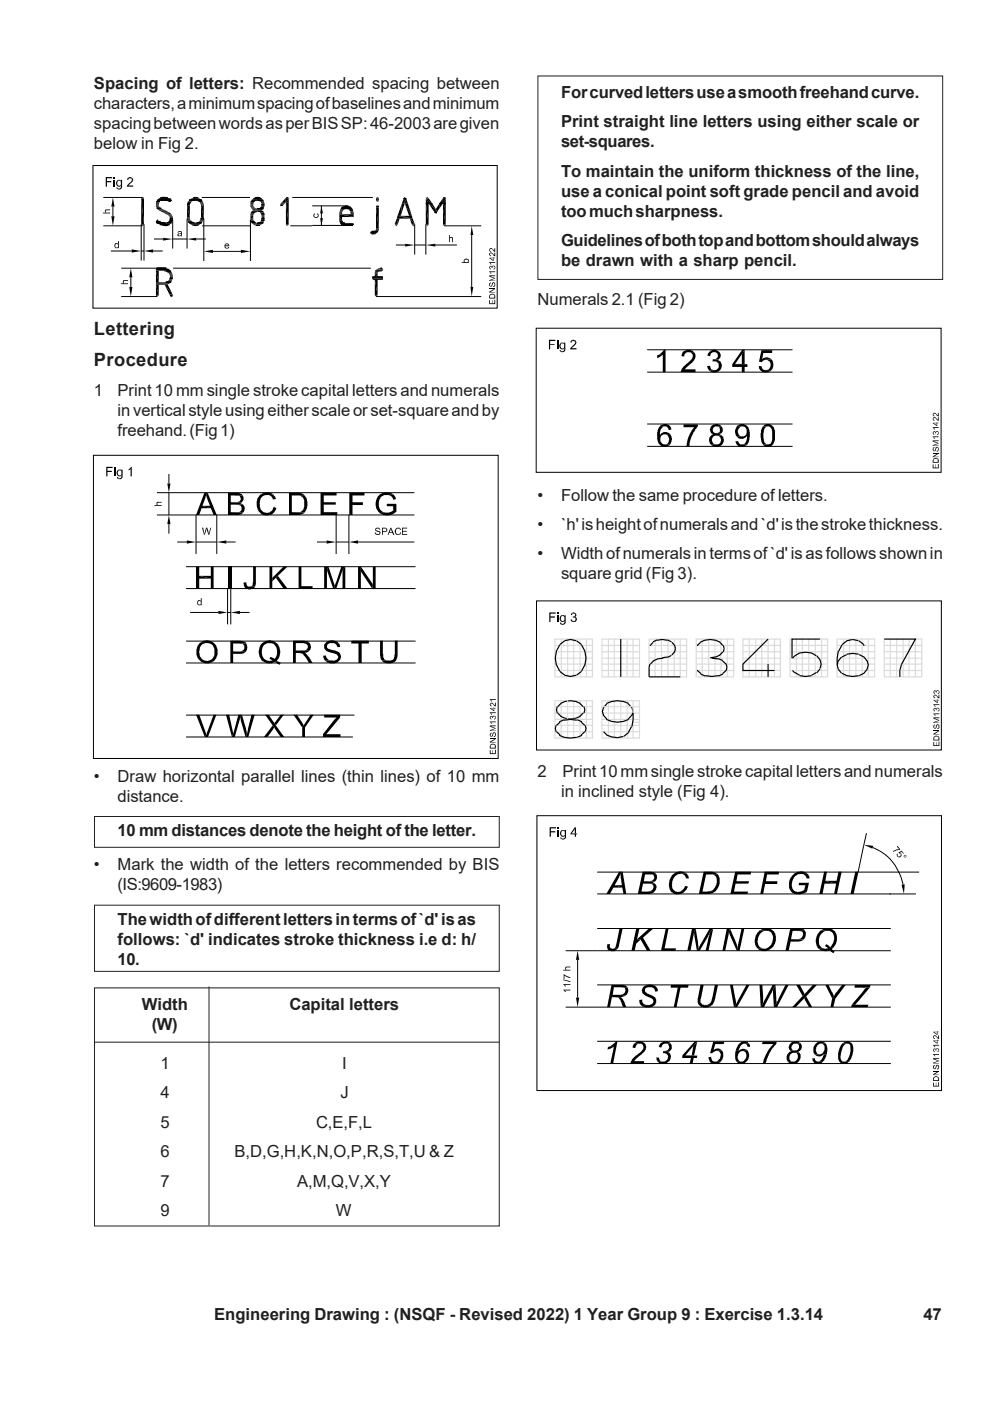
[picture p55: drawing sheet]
<svg xmlns="http://www.w3.org/2000/svg" width="210mm" height="297mm" viewBox="0 0 210 297" stroke-linecap="round" stroke-linejoin="round" font-family="sans-serif">
<defs><g id="words">
<g font-size="3.9" fill="#231f20">
<text x="19.9" y="71">Lettering</text>
<text x="19.9" y="77.7">Procedure</text>
</g>
<g font-size="3.5" fill="#231f20">
<text x="19.9" y="18.9">Spacing of letters: Recommended spacing between</text>
<text x="19.9" y="23.1">characters, a minimum spacing of baselines and minimum</text>
<text x="118.9" y="20.8">For curved letters use a smooth freehand curve.</text>
<text x="19.9" y="27.3">spacing between words as per BIS SP: 46-2003 are given</text>
<text x="118.9" y="27">Print straight line letters using either scale or</text>
<text x="19.9" y="31.6">below in Fig 2.</text>
<text x="118.9" y="31.3">set-squares.</text>
<text x="118.9" y="37.5">To maintain the uniform thickness of the line,</text>
<text x="118.9" y="41.8">use a conical point soft grade pencil and avoid</text>
<text x="118.9" y="46">too much sharpness.</text>
<text x="118.9" y="52.2">Guidelines of both top and bottom should always</text>
<text x="118.9" y="56.5">be drawn with a sharp pencil.</text>
<text x="114" y="64.7">Numerals 2.1 (Fig 2)</text>
<text x="19.9" y="84.1">1</text>
<text x="24.9" y="84.1">Print 10 mm single stroke capital letters and numerals</text>
<text x="24.9" y="88.3">in vertical style using either scale or set-square and by</text>
<text x="24.9" y="92.5">freehand. (Fig 1)</text>
<text x="114" y="106.2">•</text>
<text x="118.9" y="106.2">Follow the same procedure of letters.</text>
<text x="114" y="112.4">•</text>
<text x="118.9" y="112.4">`h' is height of numerals and `d' is the stroke thickness.</text>
<text x="114" y="118.6">•</text>
<text x="118.9" y="118.6">Width of numerals in terms of `d' is as follows shown in</text>
<text x="118.9" y="122.8">square grid (Fig 3).</text>
<text x="19.9" y="165.8">•</text>
<text x="24.9" y="165.8">Draw horizontal parallel lines (thin lines) of 10 mm</text>
<text x="114" y="164.7">2</text>
<text x="119.2" y="164.7">Print 10 mm single stroke capital letters and numerals</text>
<text x="24.9" y="170.1">distance.</text>
<text x="118.9" y="168.9">in inclined style (Fig 4).</text>
<text x="24.9" y="177.3">10 mm distances denote the height of the letter.</text>
<text x="19.9" y="184.6">•</text>
<text x="24.9" y="184.6">Mark the width of the letters recommended by BIS</text>
<text x="24.9" y="188.8">(IS:9609-1983)</text>
<text x="24.9" y="196">The width of different letters in terms of `d' is as</text>
<text x="24.9" y="200.3">follows: `d' indicates stroke thickness i.e d: h/</text>
<text x="24.9" y="204.5">10.</text>
<text x="30" y="214.2">Width</text>
<text x="61.3" y="214.2">Capital letters</text>
<text x="32.2" y="218.4">(W)</text>
<text x="34" y="226.6">1</text>
<text x="72.5" y="226.6">I</text>
<text x="34" y="232.9">4</text>
<text x="72.2" y="232.9">J</text>
<text x="34" y="239.1">5</text>
<text x="67" y="239.1">C,E,F,L</text>
<text x="34" y="245.3">6</text>
<text x="49.7" y="245.3">B,D,G,H,K,N,O,P,R,S,T,U &amp; Z</text>
<text x="34" y="251.6">7</text>
<text x="63" y="251.6">A,M,Q,V,X,Y</text>
<text x="34" y="257.8">9</text>
<text x="71.2" y="257.8">W</text>
<text x="45.4" y="279.8">Engineering Drawing : (NSQF - Revised 2022) 1 Year Group 9 : Exercise 1.3.14</text>
<text x="195.8" y="279.8">47</text>
</g>
</g></defs>
<g fill="#000">
<path d="M22.4 37.5h1.4v.3h-1.1v.6h.9v.2h-.9v1h-.3zM24.1 38.1h.3v1.5h-.3zM24.1 37.5h.3v.4h-.3zM24.7 39.7l.5 .3h-.4zM24.7 38.4l.6-.1-.3 .1-.1 .2 .1 .7 .9 .1-.4 .2-.6-.1-.3-.4zM25 38.1h.5l.1 .2h-.8zM24.8 40l.7-.1 .1-.2v-.3h.3v.4l-.3 .3-.6 .1zM25.4 38.3l.5-.2v1.3h-.6l.3-.2v-.7zM27.1 37.7l.6-.2 .4 .3h-.7l-.2 .1v.2h-.2zM27.6 37.8h.5a.45 .45 0 0 1-.1 .8l-.8 .7h1v.3h-1.3l.1-.4 .8-.7a.42 .42 0 0 0 0-.7zM21.8 45.1h.6v-.3l.1 .3h.8v.2h-1.5zM22.4 44.4h.9v.2h-.8l-.2 .5-.1-.5z"/>
<path d="M23.6 45.8h.7l-.4 2.1zM23.9 41.9l.4 1.9h-.7zM24.5 51.5h.4l.1 .2h-.4l-.2 .2v.4l.4 .2h-.4v-.1a.6 .6 0 0 1 .1-.9zM24.4 52.5h.6v.1zM25 51.1h.2v1.5l-.3-.1 .1-.2v-.4l-.3-.2h.3zM26.2 59.4h1v.2h-.9l-.2 .5v-.5zM27.7 56.9l.4 1.9h-.7zM27.9 52.9l2 .3-2 .4zM29.9 42.1l.6 5.4h-.6zM29.9 42.1h.6v5.4zM29.9 47.5l.5 .2h-.5zM29.9 47.5h.6l-.1 .2z"/>
<path d="M29.9 47.7l.5 .1zM29.9 47.7h.5zM30 41.9l.4 .1zM30 42l.5 .1h-.6zM30 42h.4l.1 .1zM30.1 47.8h.3zM30 41.9h.4zM30.5 53.2l2-.3v.7zM33.1 57.4l1.7 .1zM33.1 57.5l.6 2.3h-.6zM33.1 57.5h.6v2.3zM33.1 43l.6 .1z"/>
<path d="M33.1 43.1l.6 .2h-.6zM33.1 43.1h.6v.2zM33.1 43.3l.6 .1zM33.1 43.4l.6 .1zM33.1 43.5l.6 .1h-.6zM33.1 43.5h.6v.1zM33.1 43.6l.6 .2h-.6zM33.1 43.6h.6v.2zM33.1 43.8l.7 .1zM33.1 46.9h.9zM33.1 46.9l1.2 .2h-1.1zM33.1 46.9h.9l.3 .2z"/>
<path d="M33.2 42.7h.7zM33.2 42.7l.5 .3h-.6zM33.2 42.7h.7l-.2 .3zM33.2 43.9l.8 .2h-.8zM33.2 43.9h.6l.2 .2zM33.2 46.8l.5 .1h-.6zM33.2 46.8l.5 .1zM33.2 47.1l1.4 .1zM33.2 47.2h1.5zM33.2 47.2l1.7 .1zM33.2 42.6l.7 .1h-.7zM33.2 42.6l.7 .1z"/>
<path d="M33.2 44.1l.9 .1zM33.2 44.2h1zM33.2 44.2l1.2 .1h-1.1zM33.2 44.2h1l.2 .1zM33.2 46.7l.4 .1h-.4zM33.2 46.7l.4 .1zM33.2 47.3h1.9zM33.2 56.9h2zM33.3 56.9h1.9zM33.3 42.5h1.2zM33.3 42.5h.9zM33.3 42.5l.6 .1h-.7z"/>
<path d="M33.3 44.3l1.5 .2h-1.2zM33.3 44.3h1.1l.4 .2zM33.2 46.7h.3zM33.3 46.7h.2zM33.6 44.5l1.6 .2h-1.4zM33.6 44.5h1.2l.4 .2zM33.8 44.7l2 .3h-1.3zM33.8 44.7h1.4l.6 .3zM33.9 47.6l1.9 .1zM34 42h1.6zM34 42h1.9zM34 42h1.5z"/>
<path d="M34.2 41.9l1.3 .1zM34.2 47.7l1.5 .1zM34.2 47.7h1.6zM34.3 41.9h.6zM34.2 41.9h1.1zM34.3 41.9h1zM34.3 47.8h1.2zM34.3 47.8h1.4zM34.5 45l1.6 .2h-1.3zM34.5 45h1.3l.3 .2zM34.5 47.8h.8zM34.5 47.8h1z"/>
<path d="M34.6 50.4l2 .3-2 .3zM34.7 42.5h1.6zM34.7 42.5h1.7zM34.8 47.8l.5 .1zM34.8 57.5h1.4zM34.8 45.2l1.5 .2h-1zM34.8 45.2h1.3l.2 .2zM34.8 47.9h.5zM34.9 42.5h1.4zM34.8 59.8h1.4zM35.1 59.8h1.2zM35.1 47.3h1.3z"/>
<path d="M35.2 57.5l1.1 .1h-.9zM35.2 57.5h1l.1 .1zM35.2 59.8h1.1zM35.2 47.2l1.2 .1h-1.3zM35.2 47.2l1.2 .1zM35.3 42.5l1 .1zM35.3 45.4l1.1 .1zM35.4 57.6h.9zM35.4 57.6l1 .2h-.7zM35.4 57.6h.9l.1 .2zM35.2 59.8l.2-.1 .9 .1zM35.4 59.7h1l-.1 .1z"/>
<path d="M35.2 47.2h1.2zM35.4 47.2h1zM35.5 45.5l.9 .1zM35.4 59.7h1zM35.6 59.6h.8zM35.6 42.6h.7zM35.6 45.6l.8 .1zM35.7 57.8l.7 .1zM35.7 59.5l.7 .1h-.8zM35.7 59.5l.7 .1zM35.7 45.7l.8 .1zM35.4 47.2l.3-.2 .7 .2z"/>
<path d="M35.7 47h.7v.2zM35.8 57.9l.7 .1h-.6zM35.8 57.9h.6l.1 .1zM35.8 42.6l.3 .1zM35.8 42.6h.5zM35.8 46.9h.6zM35.8 46.9h.7zM35.8 46.9l.6 .1h-.7zM35.8 46.9l.6 .1zM35.9 58l.6 .2h-.6zM35.9 58h.6v.2zM35.9 59.2l.6 .1z"/>
<path d="M35.9 59.3l.5 .2h-.7zM35.9 59.3h.6l-.1 .2zM35.9 45.8l.7 .1h-.7zM35.9 45.8h.6l.1 .1zM35.9 58.2l.7 .1zM35.9 59l.6 .2h-.6zM35.9 59h.7l-.1 .2zM35.9 42.7h.2zM35.9 45.9l.7 .1zM35.9 46l.7 .3h-.6zM35.9 46h.7v.3zM35.9 46.7h.7z"/>
<path d="M35.9 46.7l.6 .2h-.7zM35.9 46.7h.7l-.1 .2zM36 58.3l.6 .2h-.6zM36 58.3h.6v.2zM36 58.5l.6 .1h-.6zM36 58.5h.6v.1zM36 58.6l.6 .4h-.6zM36 58.6h.6v.4zM35.9 59h.7zM36 59h.6zM36 46.3l.6 .1zM36 46.4h.6z"/>
<path d="M36 46.4l.6 .3h-.7zM36 46.4h.6v.3zM37.6 49.2h.5h-.2l-.1 .1zM37.8 49.5l.6 .1h-.3a.22 .22 0 0 0-.3 .1 .22 .22 0 0 0 .2 .3h.4l-.7 .1-.1-.4zM38.1 50l.3-.1zM37.9 49h.2a.65 .65 0 0 1 .5 1v.1l-.5-.2 .3-.3-.6-.1 .6-.1-.1-.2h-.6zM39.7 43.3h.6zM39.7 43.3l.6 .3h-.6zM39.7 43.3h.6v.3zM39.7 43.6l.6 2.4h-.6zM39.7 43.6h.6v2.4zM39.7 46l.6 .2h-.6z"/>
<path d="M39.7 46h.6v.2zM39.7 46.2l.6 .2h-.6zM39.7 46.2h.6v.2zM39.7 46.4l.6 .1h-.6zM39.7 46.4h.6v.1zM39.7 46.5l.6 .2h-.6zM39.7 46.5h.6v.2zM39.7 43.1h.6zM39.7 43.1h.7zM39.7 43.1l.6 .2h-.6zM39.7 43.1h.6v.2zM39.7 46.7l.8 .1z"/>
<path d="M39.7 46.8l.9 .1zM39.8 42.7l.8 .1zM39.8 42.7h.9zM39.8 42.8l.6 .3h-.7zM39.8 42.8h.8l-.2 .3zM39.8 46.9l1 .2h-.9zM39.8 46.9h.8l.2 .2zM39.9 47.1h.9zM39.9 47.1l1.2 .1zM40 42.6h.8zM40.1 42.5h1.1zM40.1 42.5h1.3z"/>
<path d="M40.1 42.5h1zM40.1 42.5l.7 .1h-.8zM40.1 42.5h1l-.3 .1zM40.1 47.2h1zM40.1 47.3h1.3zM40.1 47.2l1.3 .1zM40.2 42.4l1.2 .1h-1.3zM40.4 47.5l1.9 .1zM40.5 42.1l1.9 .1zM40.5 47.6l1.7 .1zM40.5 47.6h1.8zM40.5 42.1h1.9z"/>
<path d="M40.7 42l1.7 .1zM40.7 47.7h1.3zM40.7 47.7h1.5zM40.8 47.7l1.1 .1zM40.8 47.7h1.2zM40.7 42h1.5zM40.8 42h1.4zM40.8 42h1.2zM40.9 42h1.1zM41 47.8h.7zM41 47.8h.9zM40.9 42h1z"/>
<path d="M41.1 41.9l.8 .1zM41.1 47.8l.4 .1zM41.1 47.8h.6zM41.1 41.9h.7zM41.3 41.9h.5zM41.3 47.9h.2zM41.3 41.9h.1zM41.4 42.5h1.4zM41.4 47.3h1.4zM39.7 50.7l1.9-.3v.6zM41.7 42.5l1.2 .1h-.9zM41.7 42.5h1.1l.1 .1z"/>
<path d="M41.7 47.2l1.1 .1zM41.7 47.2h1.1zM41.8 47.2h1zM42 42.6h.9zM42 42.6l1 .2h-.7zM42 42.6h.9l.1 .2zM42 47.1h.9zM42.2 46.9l.7 .2h-.9zM42.2 46.9h.8l-.1 .2zM42.3 42.8l.7 .1zM42.3 46.9h.7h-.8zM42.3 46.9h.7z"/>
<path d="M42.4 42.9l.7 .2h-.7zM42.4 42.9h.6l.1 .2zM42.4 43.1l.7 .1h-.6zM42.4 43.1h.7v.1zM42.4 46.6l.7 .1zM42.4 46.7l.6 .2h-.7zM42.4 46.7h.7l-.1 .2zM42.5 43.2l.7 .1zM42.5 43.3l.7 .2h-.6zM42.5 43.3h.7v.2zM42.5 46.4h.7zM42.5 46.4l.6 .2h-.7z"/>
<path d="M42.5 46.4h.7l-.1 .2zM42.6 43.5l.6 .1h-.6zM42.6 43.5h.6v.1zM42.6 43.6l.6 2.4h-.6zM42.6 43.6h.6v2.4zM42.6 46l.6 .4h-.7zM42.6 46h.6v.4zM43.2 53.3l2-.3v.6zM47.7 51.8h.4l-.3 .2h.8v.2h-.8l.3 .4h-.3l-.2-.1zM47.9 51.6a.52 .52 0 0 1 .6 .3l.1 .1h-.8h.6l-.1-.2h-.5zM47.8 52.6l.8-.2-.2 .3zM51.1 53l2 .3-2 .3z"/>
<path d="M53.1 43l.7 .1zM53.1 43.1l.6 .2h-.6zM53.1 43.1h.7l-.1 .2zM53.1 43.3l.6 .1zM53.1 43.4l.6 .1zM53.1 43.5l.6 .1h-.6zM53.1 43.5h.6v.1zM53.1 43.6l.7 .2h-.7zM53.1 43.6h.6l.1 .2zM53.1 43.8l.8 .1zM53.1 45.3l.7 .1zM53.1 45.4l.6 .3h-.6z"/>
<path d="M53.1 45.4h.7l-.1 .3zM53.1 45.7l.6 .1zM53.1 45.8l.6 .6h-.6zM53.1 45.8h.6v.6zM53.1 46.4l.6 .2h-.6zM53.1 46.4h.6v.2zM53.1 46.6l.6 .1zM53.1 46.7l.8 .2h-.7zM53.1 46.7h.6l.2 .2zM53.2 42.7h.7zM53.2 42.7l.6 .3h-.7zM53.2 42.7h.7l-.1 .3z"/>
<path d="M53.2 43.9l.7 .1zM53.2 44l.8 .1zM53.2 45.1l.7 .1zM53.2 45.2l.6 .1h-.7zM53.2 45.2h.7l-.1 .1zM53.2 46.9h.7zM53.2 46.9l1 .3h-.8zM53.2 46.9h.7l.3 .3zM53.3 42.6l.6 .1h-.7zM53.3 42.6h.7zM53.3 44.1l.9 .1zM53.2 45.1h.7z"/>
<path d="M53.3 45.1h.7zM53.4 42.5h1.1zM53.4 42.5h1.2zM53.4 42.5h.9zM53.4 42.5l.6 .1h-.7zM53.4 44.2h1.1zM53.4 44.8l1.1 .1zM53.4 44.8h1.2zM53.4 44.9h.9zM53.4 44.9h1.1zM53.4 44.9l.6 .2h-.7zM53.4 44.9h.9l-.3 .2z"/>
<path d="M53.4 47.2h.8zM53.4 47.3h1.1zM53.4 47.2l1.1 .1zM53.4 44.7l1.3 .1h-1.3zM53.5 42.3l1.1 .2h-1.2zM53.5 47.4l2 .1h-1.8zM53.6 44.5l1.9 .1zM53.6 44.5h1.9zM53.7 42.1h1.8l.1 .2zM53.7 44.6l1.8 .1h-1.9zM53.7 44.6l1.8 .1zM53.7 47.5l1.7 .1z"/>
<path d="M53.7 47.5h1.8zM53.7 42.1h1.8zM53.8 42.1h1.7zM53.8 47.6l1.4 .1zM53.8 47.6h1.6zM53.9 42l1.5 .1h-1.6zM53.9 42h1.3l.2 .1zM53.9 47.7l1.2 .1zM53.9 47.7h1.3zM53.9 42h1.3zM54 42h1.2zM54 47.8h.9z"/>
<path d="M54 47.8h1.1zM54 42h1zM54.3 41.9l.7 .1zM54.3 47.8h.5zM54.3 47.8h.6zM54.3 41.9h.6zM54.4 41.9h.5zM54.4 47.8h.4zM54.4 41.9h.3zM54.5 44.2h1.3zM54.5 47.3h1.3zM54.6 42.5h1.2z"/>
<path d="M54.6 44.8l1.2 .1zM54.6 47.2l1.2 .1h-1.3zM54.6 47.2l1.2 .1zM54.7 44.2h1.1zM54.6 44.8h1.2zM54.7 44.8h1.1zM54.9 44.2h.9zM54.6 47.2h1.2zM54.9 47.2h.9zM55 42.5h.8zM55 42.5l1 .2h-.8zM55 42.5h.8l.2 .2z"/>
<path d="M55 44.9l.9 .1zM55.1 45l.9 .2h-.8zM55.1 45h.8l.1 .2zM55.2 42.7l.8 .1zM55.2 44h.7zM55.2 44h.8zM54.9 44.2l.3-.2 .6 .2zM55.2 44h.7l-.1 .2zM55.2 45.2l.8 .1h-.6zM55.2 45.2h.8v.1zM55.2 46.9l.7 .1zM55.2 46.9h.8z"/>
<path d="M54.9 47.2l.3-.2 .6 .2zM55.2 47h.7l-.1 .2zM55.3 42.8l.8 .3h-.7zM55.3 42.8h.7l.1 .3zM55.4 43.1h.7zM55.4 43.6l.7 .1zM55.4 43.7l.6 .3h-.8zM55.4 43.7h.7l-.1 .3zM55.4 45.3h.7zM55.4 45.3l.7 .1zM55.4 45.4l.7 .2h-.6zM55.4 45.4h.7v.2z"/>
<path d="M55.4 46.7h.7zM55.4 46.7l.6 .2h-.8zM55.4 46.7h.7l-.1 .2zM55.5 43.1l.6 .3h-.6zM55.5 43.1h.6v.3zM55.5 43.4h.6zM55.5 43.4l.6 .2h-.7zM55.5 43.4h.6v.2zM55.5 45.6l.6 .2h-.6zM55.5 45.6h.6v.2zM55.5 45.8l.6 .1h-.6zM55.5 45.8h.6v.1z"/>
<path d="M55.5 45.9l.6 .5h-.6zM55.5 45.9h.6v.5zM55.5 46.4h.6zM55.5 46.4l.6 .3h-.7zM55.5 46.4h.6v.3zM54.6 42.5l1-.2 .2 .2zM59.4 43.4l.5 .2h-.5zM59.4 43.4h.7l-.2 .2zM59.4 43.6h.5zM59.5 43.1l.6 .3h-.7zM59.5 43.1h.9l-.3 .3zM59.5 43.6h.4z"/>
<path d="M59.8 42.9l.6 .2h-.9zM59.8 42.9h.8l-.2 .2zM60.5 42.1l.1 .8h-.8zM60.5 42.1h.7l-.6 .8zM60.6 42l.6 .1h-.7zM60.6 42h.5l.1 .1zM60.6 42.9l.6 4.6h-.6zM60.6 42.9h.6v4.6zM60.6 47.5l.5 .2h-.5zM60.6 47.5h.6l-.1 .2zM60.6 47.7l.4 .1zM60.6 47.7h.5z"/>
<path d="M60.6 42h.5zM60.7 42h.4zM60.8 47.8h.2zM61.2 42.1v.8h-.6zM66.5 45.3l.3 .7h.4l.3-.3v.3l-.2 .2-.7-.1-.1-.2zM66.7 45.3l.1 .1-.2 .3zM67.2 45.3l.4 .1-.1 .6-.1-.5-.3-.1zM67.9 46.3h.6l-.4 1.5zM68.1 43.6l.4 1.7h-.6zM71.9 45.1l.6 .1zM71.9 45.2l.6 .2h-.6zM71.9 45.2h.6v.2z"/>
<path d="M71.9 45.4l3.1 .6h-3.1zM71.9 45.4h.6l2.5 .6zM71.9 46l.6 .7h-.6zM71.9 46h.6v.7zM71.9 46.7l.7 .2h-.6zM71.9 46.7h.6l.1 .2zM72 44.7l.6 .1zM72 44.8l.5 .3h-.6zM72 44.8h.6l-.1 .3zM72 46.9h.6zM72 46.9l.7 .2h-.7zM72 46.9h.6l.1 .2z"/>
<path d="M72 47.1l1 .1zM72.1 44.5l.7 .1zM72.1 44.5h.8zM72.1 44.6l.5 .1h-.6zM72.1 44.6h.7l-.2 .1zM72.1 47.2l1 .1zM72.1 47.3h1zM72.2 44.3l.7 .2h-.8zM72.2 44.3h.9l-.2 .2zM72.3 44.2h1.1zM72.3 44.2h1.2zM72.3 44.2l.8 .1h-.9z"/>
<path d="M72.4 44.1l1.1 .1h-1.2zM72.5 45.4h2.5v.6zM72.6 43.9h1.7zM72.6 43.9h1.7l.2 .2zM72.8 47.8l1.9 .1zM72.6 43.9h1.6zM72.9 43.8l1.3 .1zM73 43.7l1.1 .1h-1.2zM73 43.7l1.1 .1zM73 43.7h1zM73.1 43.7h.9zM73.2 43.6l.6 .1h-.7z"/>
<path d="M73.2 43.6l.6 .1zM73.2 43.6h.4zM73.5 44.2h1.2zM73.6 44.2l1.1 .1zM73.8 44.3l1 .2h-.7zM73.8 44.3h.9l.1 .2zM74.1 44.5l.7 .1zM74.1 44.6h.7zM74.1 44.6l.8 .2h-.6zM74.1 44.6h.7l.1 .2zM74.3 44.8l.6 .1zM74.3 44.9l.7 .3h-.7z"/>
<path d="M74.3 44.9h.6l.1 .3zM74.3 45.2l.7 .2h-.7zM74.3 45.2h.7v.2zM78.5 49.3h1.4zM78.5 49.3h1.5zM78.5 49.3l1.2 .2h-1.2zM78.5 49.3h1.4l-.2 .2zM78.5 49.5l1.1 .1zM78.5 49.5h1.2zM78.6 49.1l1.4 .2h-1.5zM78.6 49.1h1.5l-.1 .2zM78.6 49.6h.9z"/>
<path d="M78.6 49.6h1zM78.7 49.6l.4 .1zM78.7 49.6h.8zM78.6 49.1h1.5zM78.8 49.1h1.3zM78.9 49.1h1.2zM79 59.2h1.9zM79.1 58.6l2 .1zM79.5 57.7l.6 .2h-.6zM79.5 57.7h.6v.2zM79.5 57.9l.6 .1h-.6zM79.5 57.9h.6v.1z"/>
<path d="M79.5 58l.6 .6h-.6zM79.5 58h.6v.6zM79.5 59.2l.6 3.3h-.6zM79.5 59.2h.6v3.3zM79.6 57.5h1.3zM79.6 57.5h1.4zM79.6 57.5h.7zM79.6 57.5h1.1zM79.6 57.5l.6 .1zM79.6 57.6l.5 .1h-.6zM79.6 57.6h.6zM79.1 49.1h1z"/>
<path d="M79.6 49h.6zM79.6 57.4l1.4 .1h-1.4zM79.6 57.4h1.6zM79.6 48.8l.6 .2h-.6zM79.6 48.8h.7l-.1 .2zM79.7 42.1l.6 .4h-.6zM79.7 42.1h.6v.4zM79.7 42.5l.5 .1h-.4zM79.7 42.5h.6l-.1 .1zM79.7 44l.6 4.5h-.6zM79.7 44h.6v4.5zM79.7 48.5l.6 .1z"/>
<path d="M79.7 48.6l.6 .2h-.7zM79.7 48.6h.6v.2zM79.8 57.1l1.4 .1zM79.8 57.2l1.4 .2h-1.6zM79.8 57.2h1.4v.2zM79.8 41.9l.5 .1zM79.8 42l.5 .1h-.6zM79.8 42h.5v.1zM79.8 42.6l.4 .1zM79.8 43.7h.5zM79.8 43.7l.5 .3h-.6zM79.8 43.7h.5v.3z"/>
<path d="M79.9 42.7h.3zM79.8 57.1h1.4zM80.1 57l1.1 .1zM79.8 41.9h.3zM79.8 43.7h.3zM80.1 56.9l1.1 .1h-1.1zM80.1 56.9l1.1 .1zM80.1 56.9h1.1zM80.3 56.9h.9zM80.3 56.9h.7zM80.7 56.9h.3zM83.7 47.5h.7z"/>
<path d="M83.7 47.5l.6 .1zM83.8 47.6l.4 .1zM83.8 47.6h.5zM83.8 47.7l.3 .2zM83.8 47.7h.4l-.1 .2zM84.1 46.4l.3 1.1h-.7zM84.1 46.4h.6l-.3 1.1zM84.3 45.8l2.6 .6h-2.8zM84.3 45.8h.7l1.9 .6zM85 45.8l2.5 .6h-.6zM85 45.8h2.3l.2 .6zM85.2 43.1l-.2 2.7h-.7z"/>
<path d="M85.2 43.1h.6l-.8 2.7zM85.6 42.1l.2 1h-.6zM85.6 42.1h.5zM85.6 42.1l.9 1h-.7zM85.6 42.1h.5l.4 1zM85.6 42l.5 .1h-.5zM85.6 42h.5v.1zM85.7 41.9l.4 .1h-.5zM85.7 41.9l.4 .1zM85.8 43.1l1.5 2.7h-.6zM85.8 43.1h.7l.8 2.7zM85.9 51.7l2 .2-2 .4z"/>
<path d="M86.9 46.4l1 1.1h-.7zM86.9 46.4h.6l.4 1.1zM87.2 47.5h.7zM87.3 47.5l.5 .1zM87.3 47.5h.6zM87.3 47.6l.5 .1zM87.3 47.7l.5 .1zM87.5 47.8l.2 .1zM87.5 47.8h.3zM90.3 42.1l.6 1h-.6zM90.3 42.1l1.3 1h-.7zM90.3 42.1h.7l.6 1z"/>
<path d="M90.3 43.1h.6zM90.3 43.1l.6 4.4h-.6zM90.3 43.1h.6v4.4zM90.3 47.5l.5 .2h-.4zM90.3 47.5h.6l-.1 .2zM90.4 41.9l.5 .1h-.5zM90.4 41.9h.3l.2 .1zM90.4 42l.6 .1h-.7zM90.4 42l.6 .1zM90.4 47.7l.4 .1zM90.5 47.8h.3zM90.4 41.9h.3z"/>
<path d="M90.9 43.1h.7zM90.9 43.1l1.5 1.2h-.8zM90.9 43.1h.7l.8 1.2zM91.6 44.3h.8l-.3 .7zM92.1 45h.6zM92.1 45l.3 .2zM92.1 45h.6l-.3 .2zM90.3 51.9l2-.2v.6zM92.4 44.3l.3 .7h-.6zM92.4 44.3h.7l-.4 .7zM93.2 43.1h.7zM93.2 43.1l-.1 1.2h-.7z"/>
<path d="M93.2 43.1h.7l-.8 1.2zM93.8 42.1l.1 1h-.7zM93.8 42.1h.7l-.6 1zM93.9 42l.6 .1h-.7zM93.9 42h.5l.1 .1zM93.9 43.1h.6zM93.9 43.1l.6 1.2h-.6zM93.9 43.1h.6v1.2zM93.9 44.3l.6 3.2h-.6zM93.9 44.3h.6v3.2zM93.9 47.5l.5 .2h-.5zM93.9 47.5h.6l-.1 .2z"/>
<path d="M93.9 47.7l.4 .1zM93.9 47.7h.5zM93.9 42h.5zM94 42h.4zM94.1 41.9l.3 .1h-.4zM94.1 41.9l.3 .1zM94.1 47.8h.2zM94.1 41.9h.2zM94.5 42.1v1h-.6zM95.2 49.8h.2v.6h.2l-.2 .1v.9h-.2zM95.4 50.3h.5l.1 .1v1h-.1v-.9l-.5-.1zM97.9 55.6h.6v-.3a.45 .45 0 0 0 .7 .1l.2 .4h-1.5z"/>
<path d="M98.5 54.9h.7l.2 .2-.1 .5-.1-.4a.51 .51 0 0 0-.7 0v.4l-.1-.1a.36 .36 0 0 1 .1-.6zM99.3 55.3l-.1 .3zM100 47.9l.3 1.9h-.5zM103.7 58.4l1.3 .7-1.3-.5zM103.7 58.4h1.3v.2h-1zM103.7 59.4l1.3 .2h-1.3zM103.7 59.4l1-.4 .3 .1-1.1 .4zM103.7 57.5h1.3v.2h-1v.3zM103.8 56.4l.3-.1 .2 .2-.1 .3-.1-.3-.2 .1-.1 .4zM103.7 55.6h1.3v.2h-1v.2zM103.7 54.7l.9 .5v-.7l.4 .2h-.3l-.1 .6zM103.7 54.7h.9v.5v-.5z"/>
<path d="M103.8 53.6l.1 .5h.2l-.1 .2a.42 .42 0 0 1-.2-.7zM103.8 52.7l.1 .4 .2 .1-.1 .2a.42 .42 0 0 1-.2-.7zM103.9 56.7l.2 .4-.3-.1zM103.9 59.9l.2 .2-.2 .1v.1zM103.9 53.6h.4l.5 .5v-.5h.2v.7l-.3-.1-.5-.5h-.3v.2zM103.9 52.6h.4l.5 .6v-.6h.2v.8l-.3-.1-.5-.5h-.3v.2zM104 57.7l.2 .3h-.2zM104 55.8l.2 .3-.2-.1zM104.3 56.4l.1 .5-.2-.1zM104.4 56.4a.43 .43 0 0 1 .6 .1 .43 .43 0 0 1-.1 .5v-.4l-.3-.2-.2 .3zM104.9 56.7v.3l-.2 .1zM25.6 60.1h.6v-.3l.1 .3h.9v.1h-1.6z"/>
<path d="M27.4 60.8h.7l-.4 2.1zM33.1 60.3l1.8 .1zM33.1 60.4l.6 2.1h-.6zM33.1 60.4h.6v2.1zM33.1 62.5l.5 .2h-.5zM33.1 62.5h.6l-.1 .2zM33.1 62.7l.4 .1zM33.1 62.7h.5zM33.2 62.8h.3zM34.9 60.4l1.7 2h-.7zM34.9 60.4h.7l1 2zM34.9 60.4h.7z"/>
<path d="M35.9 62.4l.7 .1zM36 62.5l.5 .2h-.5zM36 62.5h.6l-.1 .2zM36 62.7h.5zM36.1 62.7l.4 .1zM36.2 62.8h.2zM36.2 62.8h.3zM36.3 62.8h.1zM79.5 62.5l.5 .2h-.5zM79.5 62.5h.6l-.1 .2zM79.5 62.7l.4 .1zM79.5 62.7h.5z"/>
<path d="M79.6 62.8h.3zM99.8 60.8h.5l-.3 2.1zM103.7 63.6h.2v.7h.4v-.7l.1 .7h.4v-.7h.2v.9h-1.3zM103.9 62.4v.7h.9l.1-.7 .1 .9h-1.3v-.6zM103.7 61.9l1.3 .1h-1.3zM103.7 61.9l1-.6h.3l-1 .6zM103.7 60.1l.2-.1v.6h.3a.49 .49 0 0 1 .5-.7l.3 .2-.1 .7-.2-.8-.2 .1-.1 .5-.3 .2-.4-.2zM104 62.4h.7l.1 .7v-.5l-.2-.2h-.5l-.2 .2v.3zM104.8 60.3l.1 .5h-.3v-.1l.2-.1zM103.7 61.1h1.3v.2h-1.3zM116.4 72h1.3v.3h-1.1v.7h1v.1h-1v1h-.2zM118.1 72.6h.2v1.5h-.2z"/>
<path d="M118.1 72h.2v.4h-.2zM118.7 74.2l.5 .3h-.4zM118.7 72.9l.6-.1-.4 .1-.1 .2 .2 .7 .9 .1-.5 .2-.6-.1-.2-.4zM118.8 72.8l.1-.2 .7 .1zM118.8 74.5l.6-.1 .2-.2v-.3h.3v.4l-.3 .3-.6 .1zM119.4 72.8l.5-.2v1.3h-.6l.3-.2v-.7zM121 72.2l.7-.2 .4 .3h-.7l-.2 .1v.2h-.2zM121.6 72.3h.5a.45 .45 0 0 1-.1 .8l-.8 .7h1v.3h-1.3l.1-.4 .8-.7a.37 .37 0 0 0 .2-.5 .37 .37 0 0 0-.4-.2zM139.3 75.3l.5-.1 .7 .1-1.1 .6zM140.7 74.2h.4v4.7h-.6v-3.6l-.7-.1 .9-.9zM144.7 74.8a1.64 1.64 0 0 1 2.4-.1h-1.4a1.03 1.03 0 0 0-.6 .9l-.6-.1zM146 74.7h1.1l.4 .5v.6l-.6 1-1.7 1.5h2.3v.6h-3.2a3.1 3.1 0 0 1 1.6-2l.3-.3a1.63 1.63 0 0 0 .7-1.4l-.5-.4z"/>
<path d="M150.3 74.7h1.1a.74 .74 0 0 0-.8 .8l-.6-.1zM149.9 77.6l.6-.1a.86 .86 0 0 0 .9 1l-1.1 .1zM151.1 76.2h1.3l-.3 .2 .5 .1-1.5 .2zM150.7 74.3a1.39 1.39 0 0 1 1.5 .1 1.39 1.39 0 0 1 .6 1.3l-.4 .5h-1.1a.95 .95 0 0 0 .9-.6l-.1-.6-.2-.2-1.5-.2zM151.5 76.6l1.1-.1a1.53 1.53 0 0 1-.1 2.1 1.53 1.53 0 0 1-2.1 0h-.1l1.4-.1 .6-.4 .1-1-.4-.4zM157.4 74.2h.5l-2.1 3h2.7v.6h-.6v1.1h-.6v-1.1h-2v-.6zM157.9 74.2v3h-2.1h1.5v-2.1zM160.8 77.6h.6l.2 .5 .5 .4h1.5l-.8 .4a1.56 1.56 0 0 1-2-1.2zM161.6 76.1a1.44 1.44 0 0 1 1.9 0zM162.4 76.3l1.2-.1 .1 .2a1.84 1.84 0 0 1-.1 2.1h-1.2a1.04 1.04 0 0 0 1-.9l-.2-.9-.4-.3zM161.4 74.2h2.3v.6h-1.8l-.3 1.3 2 .1-1.4 .1-.7 .5-.6-.1zM22.5 99h1.4v.2h-1.1v.6h.9v.3h-.9v.9h-.3z"/>
<path d="M24.2 99h.3v.3h-.3zM24.8 99.8l.6-.1-.3 .1-.1 .3 .1 .6 .9 .1-.4 .2-.6-.1-.3-.4zM24.9 99.7l.2-.1 .6 .1zM25.5 99.7l.5-.1v1.2h-.6l.3-.2v-.7zM27.3 99.5h.4l-.4 .2zM27.3 99.4l.6-.4v2h-.2v-1.5zM139.9 90.3l1 .1a1.51 1.51 0 0 0-1 1.8l.5 .1-.4 .5v.7l.4 .6 1.6 .2-.1 .2-.6 .2h-.6l-.6-.2-.5-.5-.3-.9v-1.4l.2-.7zM140.2 91.9a1.33 1.33 0 0 1 1.8 .1l-1.3 .1-.3 .2-.5-.1zM139.9 90.3a1.6 1.6 0 0 1 1.9-.2l.3 .3 .3 .7-.6 .1-.1-.4-.4-.4zM140.9 92.1l1.1-.1a1.74 1.74 0 0 1 0 2.3l-1.1-.1a1.07 1.07 0 0 0 .9-.7 1.07 1.07 0 0 0-.2-1.1l-.2-.2zM144.9 90h3.1v.4l-.6 .7-.8 1.4-.5 2.1h-.6l.3-1.4 .8-1.9 .6-.7h-2.3zM150.7 90.5a1.49 1.49 0 0 1 1.3-.6l.6 .2 .4 .3h-1.4a.75 .75 0 0 0-.5 .8 .75 .75 0 0 0 .6 .6h1.3l-.5 .3 .6 .3h-1.5a.95 .95 0 0 0-.7 1 .95 .95 0 0 0 1.1 .8l-1.2 .1a1.33 1.33 0 0 1 .1-2.1l.4-.1-.6-.4a1.05 1.05 0 0 1 0-1.2z"/>
<path d="M151.9 90.4h1.1l.1 .2a1.27 1.27 0 0 1-.1 1.2h-1l.5-.2 .1-.7-.2-.4zM151.9 92.4h1.2l.4 .7a1.39 1.39 0 0 1-.8 1.5 1.7 1.7 0 0 1-1.9-.3l1.2-.1a.93 .93 0 0 0 .9-1 .93 .93 0 0 0-1-.8zM156.2 90.4h1.3a1.09 1.09 0 0 0-1.1 .8 1.09 1.09 0 0 0 .5 1.2l.5 .1-1.1 .1a1.87 1.87 0 0 1-.3-1.8zM155.9 93.5h.6l.1 .4 .3 .3 1.5 .1-.4 .2a1.38 1.38 0 0 1-2.1-.9zM156.3 90.3a1.65 1.65 0 0 1 1.8-.2 1.65 1.65 0 0 1 .9 1.6l-.1 1.6-.3 .8-.2 .2-1.1-.1a1.34 1.34 0 0 0 1.1-1.2v-.6h-.5a1.41 1.41 0 0 0 .3-1.5l-.6-.5zM156.3 92.6l2.1-.2a1.35 1.35 0 0 1-2.1 .2zM161.6 90.6l.2-.2h1a1.31 1.31 0 0 0-.9 1.4v1.1a1.21 1.21 0 0 0 .9 1.3l-1 .1-.4-.6-.1-1.8zM161.9 90.2a1.59 1.59 0 0 1 1.8 0 1.59 1.59 0 0 1 .6 1.7l-.1 1.7-.6 1a1.54 1.54 0 0 1-1.8-.3l1-.1a1.02 1.02 0 0 0 .9-.9v-2l-.1-.5-.5-.4h-1.3zM197.8 98.4h.1v.7h.4v-.7l.1 .7h.5v-.7h.1v.9h-1.2zM197.9 97.3v.6h1v-.6l.1 .8h-1.2v-.6zM197.8 96.8l1.2 .1h-1.2zM197.8 96.8l1-.6h.2l-1 .6z"/>
<path d="M197.8 94.9l.1 .6h.4a.49 .49 0 0 1 .5-.7l.2 .2-.1 .7v-.7l-.3-.1-.2 .6-.3 .2-.3-.2zM197.8 93.4l1.2 .6-1.2-.4zM197.8 93.4h1.2v.1h-1zM197.8 94.4l1.2 .2h-1.2zM197.8 94.4l1-.4h.2l-1.1 .5zM197.8 92.5h1.2v.2h-1v.2zM197.8 91.5l.4-.1 .1 .2v.2l-.1-.2-.3 .1-.1 .4zM197.8 90.6h1.2v.1h-1v.3zM197.8 89.6l.8 .6v-.7l.4 .2h-.3l-.1 .6zM197.8 89.6h.8v.6v-.5zM197.8 88.5l.1 .5 .3 .1-.2 .1a.42 .42 0 0 1-.2-.7zM197.8 87.6l.1 .4 .3 .1-.2 .2a.42 .42 0 0 1-.2-.7z"/>
<path d="M197.9 91.8l.2 .4-.3-.1zM198 97.2h.8l.1 .7v-.5l-.3-.1h-.4l-.3 .4zM197.9 94.8l.3 .2h-.2l-.1 .2zM197.9 88.5h.4l.6 .6v-.6h.1v.7l-.3-.1-.4-.5h-.4v.2zM197.9 87.5h.4l.6 .6v-.6h.1v.8l-.3-.1-.4-.5h-.4v.2zM198 92.7l.3 .3-.3-.1zM198 90.7l.3 .4-.3-.1zM198.3 91.5l.1 .4-.1-.1zM198.4 91.4l.3-.1 .3 .3-.1 .5v-.4a.26 .26 0 0 0-.2-.2 .26 .26 0 0 0-.3 .3zM198.9 95.2v.5h-.3v-.1l.3-.1zM198.9 91.8v.3l-.2 .1zM197.8 96h1.2v.2h-1.2z"/>
<path d="M24.2 99.6h.3v1.4h-.3zM24.8 101.1l.5 .3h-.4zM24.9 101.4l.8-.1v-.5h.3v.5l-.3 .2-.6 .1zM32.8 107.1h.6v-.3v.3h.9v.1h-1.5zM33.3 106.4h1v.2h-.9l-.1 .5-.1-.5zM35.8 109.2l.3 1.9h-.6zM35.5 102.5h.6l-.3 2zM39.6 114.6l2 .3-2 .4zM42.8 111.9h.3l.2 1v.5zM43.7 111.9h.2l-.5 1.5h-.1zM43.9 111.9l.4 1.1-.1 .4-.4-1.1zM43.3 104.5h.7l-.3 .5-.8 2.2 1.8 .6h-2l-.5 1.4h-.6z"/>
<path d="M44 104.5l2 4.7h-.7l-.6-1.4-1.8-.6h1.6l-.8-2.1zM44.6 111.9h.2l-.4 1.5h-.2zM46 114.9l2-.3v.7zM48.3 104.5h2.1l.8 .2 .3 .4h-2.6v1.4l2.3 .1-.2 .1 .5 .3h-2.6v1.6l2.6 .1-.3 .3-.6 .2h-2.3zM49.9 105.1h1.6l.1 .3v.6l-.4 .6-2.3-.1h1.4a.73 .73 0 0 0 .8-.6 .73 .73 0 0 0-.6-.8zM50 107l1.6 .1a1.19 1.19 0 0 1-.1 1.6l-2.6-.1h1.8l.4-.3v-1l-.4-.2zM55 105.1a2.16 2.16 0 0 1 3-.2l-1.4 .1a1.47 1.47 0 0 0-1.5 1.7l.1 1.1 .7 .8 .6 .2h1.5l-.7 .4-1.1 .1a2.54 2.54 0 0 1-1.6-3.6zM56.5 108.8a1.45 1.45 0 0 0 1.5-1.3l.6 .2-.6 1.1zM56.6 105l1.4-.1 .5 .9h-.7a1.02 1.02 0 0 0-1.2-.8zM61.3 104.5h2.1h.5l.6 .5-2.6 .1v3.5l2.7 .1-.2 .1-.9 .4h-2.2zM62.9 105.1l1.6-.1 .5 .6 .2 .7-.1 1.4-.5 1-2.7-.1h1.7a1.54 1.54 0 0 0 .9-1.1l-.1-1.5a1.21 1.21 0 0 0-1.2-1zM69.2 114.6l2.1 .3-2.1 .4z"/>
<path d="M68 104.5h3.4v.6h-2.8v1.4h2.6v.5h-2.6v1.6h2.9v.6h-3.5zM74 114.9l1.9-.3v.7zM74.1 104.5h3.2v.6h-2.6v1.4h2.2v.6h-2.2v2.1h-.6zM79.5 112.9l.2 .1 .1 .2h.4h-.6zM79.6 112h.9l-.6 .1-.2 .1 .1 .3 .3 .1a.46 .46 0 0 1 .6 .4 .46 .46 0 0 1-.7 .4l-.4-.2h.7l.2-.3-.9-.4zM80.1 112.1h.5l.1 .2zM81 111.9h.8l.2 .2h-.8v.5h.8l-.2 .2h-.6v.6h-.2zM80.1 105.3a2.41 2.41 0 0 1 3.4-.4l-2 .1-.8 .5a2.06 2.06 0 0 0 1 3.2h.3l-1.5 .1-.7-.9-.2-1.4zM81.6 112.1h.5v.5h-.9h.6l.1-.1v-.3zM82.8 111.9h.1l-.3 .9 .6 .2h-.7l-.1 .4h-.2zM82.9 111.9l.7 1.5h-.2l-.2-.4-.6-.2h.5l-.2-.6zM82 105l1.5-.1 .5 .9-.6 .2v-.2a1.2 1.2 0 0 0-1.4-.8z"/>
<path d="M82 106.8h2v1.7l-.9 .6-.7 .2-1.1-.1-.8-.4a4.7 4.7 0 0 0 2.5-.3l.4-.2v-1h-1.4zM83.8 112.2h.1a.66 .66 0 0 1 1-.1h-.7a.7 .7 0 0 0 0 1.1l.7 .1-.8 .1-.2-.2-.2-.4zM84.4 113.2h.2l.2-.3h.3l-.2 .4zM84.5 112.1h.4l.2 .2-.3 .1v-.2zM85.2 111.9h1.1v.2h-.9v.5h.8v.1h-.8v.5h.9v.2h-1.1zM41.8 127.5a.46 .46 0 0 1 .8-.1h-.4l-.2 .2v.4l.3 .2h-.4zM41.6 120.2h.6v1.9l2.5 .6h-2.5v2.2h-.6zM41.9 128.2h.7l-.1 .1zM42.2 136.4l.2-.1h1.4l-.6 .2a1.93 1.93 0 0 0-.8 2.5 1.51 1.51 0 0 0 1.4 1.1h-1.3l-.7-.8-.2-.4v-1.2l.3-.8zM42.6 126.8h.1v1.5l-.3-.1 .2-.2v-.4l-.4-.2h.4zM42.4 136.3a2.29 2.29 0 0 1 3.7 1.4v1.1a2.28 2.28 0 0 1-3.6 1.3h1.5a1.7 1.7 0 0 0 1.5-1.2l-.1-1.5a1.41 1.41 0 0 0-1.6-1.1zM42.2 122.1h2.5v-1.9h.6v4.7h-.6v-2.2z"/>
<path d="M46.3 129.5l1.9 .4-1.9 .3zM48.3 120.2h.7v4.7h-.7zM48.8 135.8h2.2l1.1 .4 .1 .2h-2.8v1.7l2.7 .1a1.49 1.49 0 0 1-1.4 .4h-1.3v2h-.6zM48.9 129.9l2-.4v.7zM51.6 123.5l.6-.1a.85 .85 0 0 0 .4 1h1.5a1.25 1.25 0 0 1-1.7 .5 1.44 1.44 0 0 1-.8-1.4zM50.7 136.4h1.5l.1 .2a2.05 2.05 0 0 1-.2 1.6l-2.7-.1h1.5a.88 .88 0 0 0 .9-.6 .88 .88 0 0 0-.5-1.1zM53.7 120.2h.6v3.7l-.2 .5h-1.2l.4-.1 .3-.3zM55.3 136.7a2.28 2.28 0 0 1 3.4-.4l-2.2 .1a1.69 1.69 0 0 0-1 1.4l.1 1.2 .4 .7 1 .4h1.8l.4 .2h-.9l-.7 .4h-.6a2.16 2.16 0 0 1-2.1-2.2v-1zM57.3 139.3l.9 .4h-1.1zM57.1 120.2h.6v4.7h-.6zM57.1 136.3h1.6a3 3 0 0 1 .4 3.3l-.4 .5h.1h-1.7l.7-.1-.7-.3h1.1a2.08 2.08 0 0 0-.7-3.4zM58.5 122.5l.4-.4 2.1 2.8h-.8z"/>
<path d="M57.7 122.5l2.4-2.3h.8l-3.2 3.1zM63.3 120.2h.6v4.1h2.4v.6h-3zM62.1 135.8h2.5l.7 .2 .3 .3h-2.9v1.7h2.9l-.3 .2-.7 .3h-1.9v2.1h-.6zM63.5 138.5h1.3l.7 .8 .8 1.3h-.8l-.6-1a1.79 1.79 0 0 0-1.4-1.1zM64.2 136.3h1.4a1.48 1.48 0 0 1 0 1.7h-2.9h1.8l.7-.5a.85 .85 0 0 0-1-1.2zM68.5 139h.6l.1 .5a1.46 1.46 0 0 0 1.3 .6h-1.6zM68.7 120.2h1l-.4 .7v4h-.6zM69.7 120.2l1.3 3.9-.3 .8-1.4-4zM68.9 136.4a2.32 2.32 0 0 1 2.1-.6l.8 .5h-1.9a.68 .68 0 0 0-.6 .8 .68 .68 0 0 0 .8 .6l.9 .3a1.27 1.27 0 0 1 1.1 1.9l-.5 .5a2.43 2.43 0 0 1-2.7-.3h2.1a.77 .77 0 0 0 .7-.9 .77 .77 0 0 0-.9-.7l-1.6-.5a1.28 1.28 0 0 1-.5-1.3zM70.4 136.3h1.4l.2 .4 .1 .5-.6-.1a1.03 1.03 0 0 0-1.1-.8zM72.4 120.2h.8l-.6 .7-1.3 4h-.6zM73.2 120.2v4.7h-.6v-4z"/>
<path d="M75.9 120.2h.6v4.7h-.6zM76.5 120.2l2.6 3.7-.1 1-2.5-3.7zM74.5 135.8h3.7v.6h-1.5v4.2h-.7v-4.2h-1.5zM79.1 120.2h.5v4.7h-.6zM80.6 135.8h.6l.1 2.9a1.02 1.02 0 0 0 1.1 1.4h-1.4l-.3-.3-.1-.8zM83.7 135.8h.6v3.3l-.2 .5a1.37 1.37 0 0 1-1.2 1.1l-1.2-.1-.7-.5h1.5a1.17 1.17 0 0 0 1.2-1.4zM116.5 129.9h1.3v.2h-1.1v.6h.9v.2h-.9v1h-.2zM118.2 130.4h.2v1.5h-.2zM118.2 129.9h.2v.3h-.2zM118.7 132l.6 .3h-.5zM118.7 130.7l.6-.1-.3 .1-.1 .2 .2 .7 .8 .1-.4 .2-.6-.1-.2-.4zM118.8 130.6l.2-.2 .7 .1z"/>
<path d="M118.8 132.3l.8-.1 .1-.5h.2v.4l-.2 .3-.6 .1zM119.4 130.6l.5-.2v1.3h-.6l.4-.2v-.7zM120.9 131.4l.3-.1 .3 .4h.1h-.5zM121 130.2l.2-.2 .4 .1h-.2l-.1 .3h-.3zM121.5 130.7l.6 .2h-.6zM121.2 130a.57 .57 0 0 1 .8 0 .57 .57 0 0 1 0 .8l-.5-.1 .5-.3-.2-.3zM121.6 130.9h.6a.8 .8 0 0 1-.2 1h-.7l-.2-.2 .7-.1a.39 .39 0 0 0 .2-.4 .39 .39 0 0 0-.4-.3zM41.6 151.5h.6l1.6 4.3-.4 .5zM45.3 151.5h.6l-1.8 4.8h-.7l.4-.5zM47.9 151.5h.7l.7 3.4a1.44 1.44 0 0 1-.1 1.4zM50.5 151.5h.8l-.4 .8-1.1 4h-.6zM51.3 151.5l.9 3.5a1.36 1.36 0 0 1-.1 1.3l-1.1-4z"/>
<path d="M53.3 151.5h.7l-1.4 4.8h-.5l.3-.7zM56.2 151.5h.8l3.3 4.8h-.8zM57.8 153.8l.4 .4-1.5 2.1h-.7zM58.3 140.3h.9l.3 .2-.2 .4h-.1zM59.5 151.5h.7l-1.7 2.3-.3-.5zM62.2 151.5h.8l1.4 2.2-.3 .5zM65.9 151.5h.6l-1.8 2.7v2.1h-.6v-2.1zM68.7 151.5h3.4v.6l-2.9 3.6h3v.6h-3.7v-.6l2.9-3.6h-2.7zM103.8 159h.2v.7h.4v-.7l.1 .7h.4v-.7h.2v.9h-1.3zM103.9 157.9h.1v.6h.9l.1-.6 .1 .8h-1.3zM103.8 157.3l1.3 .1h-1.3zM103.8 157.3l1.1-.6h.2l-1 .7z"/>
<path d="M103.9 155.4l.1 .6 .2 .1 .2-.2a.46 .46 0 0 1 .5-.6l.2 .2-.1 .7-.1-.7-.2-.1-.2 .6-.3 .3-.4-.3zM103.8 153.8l1.3 .7-1.3-.4zM103.8 153.8h1.3v.2h-1zM103.8 154.8l1.3 .2h-1.3zM103.8 154.8l1.1-.4 .2 .1-1.1 .4zM103.8 153h1.3v.1h-1v.3zM103.9 151.9l.4-.1 .1 .2v.2l-.1-.2h-.3l-.1 .5zM103.8 151h1.3v.2h-1v.2zM103.8 150.1l.9 .5v-.7l.4 .3h-.3l-.1 .6zM103.8 150.1h.9v.5v-.4zM103.9 149.1l.1 .4 .3 .1-.2 .2a.42 .42 0 0 1-.2-.7zM103.8 148.2h1.3v.2h-1v.3z"/>
<path d="M104 152.1l.2 .4h-.3zM104 157.9l.3-.2 .6 .1v.7v-.6h-.6l-.3 .1v.3zM104 155.3l.3 .2-.3 .1v.2zM104 149h.4l.5 .6v-.6h.2v.8l-.3-.1-.4-.5h-.4v.1zM104.1 153.1l.3 .4-.3-.1zM104.1 151.2l.3 .3-.3-.1zM104.1 148.4l.3 .3h-.3zM104.4 151.9l.1 .4-.1-.1zM104.5 151.8l.3-.1a.49 .49 0 0 1 .2 .8v-.5l-.3-.1-.2 .2zM104.9 155.8l.1 .4-.3 .1v-.2l.2-.1zM104.8 152.4l.2-.1v-.2v.4h-.2zM103.8 156.5h1.3v.2h-1.3z"/>
<path d="M197.9 157.3h.2v.7h.4v-.7l.1 .7h.4v-.8h.2v1h-1.3zM198 156.2h.1v.6h.9l.1-.6 .1 .8h-1.3zM197.9 155.6l1.3 .1h-1.3zM197.9 155.6l1-.6h.3l-1 .6zM197.9 153.8l.2-.1v.6h.3a.49 .49 0 0 1 .5-.7l.3 .2-.1 .7-.2-.8-.2 .1-.1 .5-.4 .3-.3-.3zM197.9 152.1l1.3 .7-1.3-.4zM197.9 152.1h1.3v.2h-1zM197.9 153.1l1.3 .2h-1.3zM197.9 153.1l1-.4 .3 .1-1.1 .4zM197.9 151.3h1.3v.1h-1v.3zM198 150.2l.3-.1 .2 .2-.1 .2-.1-.2h-.2l-.1 .5zM197.9 149.3h1.3v.2h-1v.2z"/>
<path d="M197.9 148.4l.8 .5v-.7l.5 .3h-.4l-.1 .6zM197.9 148.4h.8v.5v-.4zM198 147.4l.1 .4 .2 .1-.1 .2a.42 .42 0 0 1-.2-.7zM198 146.5l.3-.1 .2 .1-.1 .3-.1-.3-.2 .1-.1 .4zM198.1 150.4l.1 .4h-.2zM198.1 146.7l.1 .4-.2-.1zM198.1 156.2l.2-.2 .6 .1 .1 .7-.1-.6h-.6l-.2 .1v.3zM198.1 153.6l.2 .2h-.1l-.1 .2zM198.1 147.3h.4l.5 .6v-.6h.2v.8l-.4-.1-.4-.5h-.3v.1zM198.2 151.4l.2 .4-.2-.1zM198.2 149.5l.2 .3-.2-.1zM198.5 150.2l.1 .4-.2-.1z"/>
<path d="M198.5 146.5l.1 .4-.2-.1zM198.6 150.1l.2-.1a.49 .49 0 0 1 .3 .8v-.5l-.4-.1-.1 .2zM198.6 146.4l.2-.1a.49 .49 0 0 1 .3 .7v-.4l-.4-.1-.1 .2zM199 154l.1 .5-.4 .1v-.2l.3-.1zM198.8 150.7l.3-.1v-.2v.4h-.3zM198.8 147l.3-.1v-.2v.3l-.3 .1zM197.9 154.8h1.3v.2h-1.3zM116.5 175.4h1.4v.2h-1.1v.6h.9v.3h-.9v.9h-.3zM118.2 176h.3v1.4h-.3zM118.2 175.4h.3v.3h-.3zM118.8 177.5l.5 .3h-.4zM118.8 176.2l.6-.1-.3 .1-.1 .3 .2 .7h.8l-.4 .2-.6-.1-.3-.4z"/>
<path d="M118.9 176.1l.2-.1 .7 .1zM118.9 177.8l.8-.1 .1-.5h.2v.5l-.2 .2-.6 .1zM119.5 176.1l.5-.1v1.2h-.6l.4-.2v-.7zM121.9 175.4h.2l-.9 1.3h1.2v.2h-.3v.5h-.2v-.5h-1zM122.1 175.4v1.3h-.9h.7v-.9zM183.1 179.1l2 .2-.1 .6zM131.3 184.8h.7l-.5 .5-1.2 2.4 1.6 .5h-1.8l-.8 1.3h-.7zM131.5 185.3l.5-.5 .8 4.7h-.6l-.3-1.3-1.6-.5h1.6zM131.3 196.9h.7l-.7 3.6-.4 .7h-1a.88 .88 0 0 0 .8-1zM134.9 196.9h.7l-.5 2.2 .7 .1-.9 .9-.3 1.5h-.7zM136.3 184.8h1.4a1.54 1.54 0 0 1 1.4 .5l-2.3 .1-.3 1.4 2.3 .1-.3 .2 .4 .2h-2.6l-.3 1.7 2.7 .1-.8 .4h-2.7zM135.1 199.1l2.5-2.2h.9l-2.2 1.9 1.6 2.8h-.7l-1.4-2.4z"/>
<path d="M137.5 187.3h1.4a1.15 1.15 0 0 1-.2 1.8l-2.7-.1h1.5a.93 .93 0 0 0 .9-.5 .93 .93 0 0 0-.2-1.1zM137.8 185.4l1.3-.1 .1 .3a1.07 1.07 0 0 1-.2 1.2l-.2 .1-2.3-.1h.9a.89 .89 0 0 0 1-.1 .89 .89 0 0 0 .2-1l-.3-.3zM141.2 196.9h.5l-.8 4.2h2.5l-.2 .5h-3.1zM142.3 185.7l.5-.5a2.18 2.18 0 0 1 2.8 0h-1.3a2.12 2.12 0 0 0-1.6 1.3l-.3 1.1a1.48 1.48 0 0 0 1.2 1.5h1.4l-.6 .4-1.1 .1a1.8 1.8 0 0 1-1.5-1.6l.1-1.3zM143.8 189.1a1.7 1.7 0 0 0 1.4-1.2h.6v.2l-.8 1zM144.3 185.2h1.3l.4 .5 .1 .5h-.6a1.15 1.15 0 0 0-1.2-1zM146.7 196.9h.8l-.4 1-.7 3.7h-.7zM147.5 196.9l.5 3.4a1.18 1.18 0 0 1-.2 1.3l-.6-3.1a2 2 0 0 1 .3-1.6zM149.2 184.8h1.9l1.1 .5-2.5 .1-.8 3.6 2.7 .1-.5 .3-.6 .1h-2.3zM150.5 196.9h.7l-.7 .8-.4 .8-1.8 3.1h-.5zM150.5 197.5l.7-.6-1 4.7h-.6zM150.5 185.4l1.7-.1 .4 .9v1.2l-.4 .9-.6 .8-2.7-.1h1a2.02 2.02 0 0 0 2.1-1.8v-.2a1.37 1.37 0 0 0-.6-1.5z"/>
<path d="M154.1 196.9h.7l-1 4.7h-.6zM154.8 196.9l1.4 3.3a1.3 1.3 0 0 1 0 1.4l-1.7-4zM157.2 196.9h.6l-1 4.7h-.6zM155.9 184.8h3.4l-.1 .6h-2.8l-.3 1.4h2.7l-.1 .5h-2.7l-.4 1.7h3l-.1 .5h-3.6zM160.6 197.7l.4-.4 1.6 .1a1.74 1.74 0 0 0-1.6 1l-.2 .3a2.18 2.18 0 0 0 .4 2.2l.9 .3h-1.4l-.4-.6-.3-.7 .2-1.4zM161 197.3a2.06 2.06 0 0 1 3.4 1.1l.1 1.1a2.5 2.5 0 0 1-3.7 1.7h-.1h1.6a2.37 2.37 0 0 0 1.6-2.1l-.1-.8-.5-.8-.3-.1zM162.1 184.8h3.1l-.1 .6h-2.5l-.2 1.4h2.4v.6h-2.6l-.4 2.1h-.6zM167.5 196.9h2a1.2 1.2 0 0 1 1.2 .5h-2.6l-.4 1.7 2.6 .1a1.64 1.64 0 0 1-1.5 .4h-1.2l-.4 2h-.7zM167.9 185.7a2.43 2.43 0 0 1 3.3-.5l-1.9 .1a2.27 2.27 0 0 0-.9 3.6l.6 .2h2a3.2 3.2 0 0 1-2.6 .4l-.2-.1a1.6 1.6 0 0 1-.9-1.1l.1-1.7zM169.2 197.4h1.5l.2 .6a1.45 1.45 0 0 1-.6 1.2l-2.6-.1h1.6a.97 .97 0 0 0 .9-.6 .97 .97 0 0 0-.3-1.1zM169.8 185.3l1.4-.1 .4 .6 .1 .4h-.7a1.06 1.06 0 0 0-1.2-.9zM169.4 187.2h2.1l-.5 1.9h-1.8l1.2-.3 .4-1.1h-1.5z"/>
<path d="M173.7 197.5l.3-.2 1.5 .1a2.03 2.03 0 0 0-1.9 2.2 1.34 1.34 0 0 0 1.3 1.6h-1.3a2.72 2.72 0 0 1 .1-3.7zM174.7 184.8h.6l-.3 2 2.3 .5h-2.5l-.4 2.2h-.7zM174 197.3a2.14 2.14 0 0 1 3.4 .8v1.4l-.2 .7-.4 .6h-.9a2.29 2.29 0 0 0 .4-3.3l-.4-.1zM175 186.8h2.4l.4-2h.7l-1.1 4.7h-.5l.4-2.2zM181.3 184.8h.7l-1 4.7h-.7zM190.2 180.9l.2 .2-.1 .3 .3 .4-.4-.2zM190.1 179.5l.2-.2 .6 .8-.9 .2-.5 .3-.2-.1 .5-.3 .8-.2zM190.8 180.8l.3 .2v.3zM190.4 181.5l.3 .1 .3-.2-.1-.4 .2 .3v.3l-.3 .2zM190.5 180.8l.6-.4 .6 .5-.1 .1-.5-.4-.3 .2 .3 .5zM191.1 187.6l.7-.1-.1 2zM191.6 181.4l.3-.1 .1 .1h-.3l.2 .4h-.2z"/>
<path d="M191.9 181.3l.3 .1-.1 .4-.4-.2h.4zM119.4 209.8h1.5v.2h-1.1v.2zM119.4 208.6h1.5v.2h-1.1v.3zM119.4 205.6h.6v-.2l.1 .2h.8v.2h-1.5zM119.5 206.5l.8 .5 .6 .1v.2l-.6-.1-.6-.4v.8h-.2zM119.8 210l.2 .3h-.2zM119.8 208.8l.2 .4h-.2zM120 205l.9-.1v.2h-.8l-.2 .5-.1-.5zM119.4 207.6l1.5 .5v.1l-1.5-.4zM122.1 211.5h.7l-.3 2zM122.5 201.6l.3 1.9h-.7zM128.7 200.2l.6-.1v.2a.6 .6 0 0 0 .4 .9h1.2a1.2 1.2 0 0 1-1.7 .3l-.4-.3z"/>
<path d="M130.5 211.4l1.2 .1a1.46 1.46 0 0 1 .7 1.2l.4 .8h-.7l-.5-1.2a1.04 1.04 0 0 0-1.1-.9zM129.7 208.8h2.4l.6 .2 .3 .3h-2.8l-.3 1.6 2.8 .1-.8 .4h-2.2l-.4 2.1h-.6zM129.9 210.9h1.8a.86 .86 0 0 0 .8-.5 .86 .86 0 0 0-.2-1l-.5-.1h1.2l.1 .2 .1 .7-.3 .7zM135.5 212l.7-.1a1.04 1.04 0 0 0 1.2 1.2h-1.5l-.3-.4zM136.3 209.4l.1-.2 1.4 .1-.9 .2-.1 .2v.5l.3 .4 1.1 .5a1.05 1.05 0 0 1 .9 .8v.7l-.7 .8-1.5 .2-1-.4 1.6-.1a.82 .82 0 0 0 .9-.4 .82 .82 0 0 0-.1-.9l-.4-.2a2.61 2.61 0 0 1-1.8-1.5zM136.4 209.2a2.24 2.24 0 0 1 2.5-.2l.5 .6 .1 .6h-.6v-.3l-.6-.6zM142.3 208.8h3.7l-.1 .6h-1.6l-.9 4.1h-.6l.9-4.1h-1.5zM148.5 208.8h.7l-.6 3a1 1 0 0 0 .8 1.3h1.6l-.9 .4a2.13 2.13 0 0 1-1.6-.1l-.6-.8v-.9zM151.6 208.8h.6l-.8 3.7-.4 .6h-1.5a1.7 1.7 0 0 0 1.6-1.7zM154.8 208.8h.6l.6 3.4 .1 .7-.5 .6zM158.2 208.8h.7l-2.6 4.7h-.7l.5-.6zM161 208.8h.6l.2 2.8a2.54 2.54 0 0 1-.5 1.9z"/>
<path d="M163.8 208.8h.6l-.7 1.6-1.7 3.1h-.7zM164.4 208.8l.3 3.9-.6 .8-.2-2.8a2.62 2.62 0 0 1 .5-1.9zM166.5 208.8h.7l-2.4 4.7h-.7l.6-.8zM168.8 208.8h.8l1 2-.4 .4zM170.5 211.7l.4-.4 1.3 2.2h-.7zM172.4 208.8h.8l-4.5 4.7h-.7zM174 201.4h1.9l-.6 .3zM173.6 201.2l2-.1-.7-.5 .4-.4 .6 .6h.9l-.5 .4 .7 .5-.4 .4-.7-.7h-2zM175 208.8h.7l.8 1.6 .4 .8-.5 .5zM178.5 208.8h.8l-2.2 3-.4 1.7h-.6l.3-1.8zM183.1 209.4h.3zM180.6 213h3.5l-.1 .5h-3.5z"/>
<path d="M183.4 209.7l.3-.4h.8l-3.2 3.7h-.7zM181.3 208.8h3.3l-.1 .5-1.4 .1h-1.9zM197.9 219.6l.1 .4 .3 .1-.2 .2a.42 .42 0 0 1-.2-.7zM197.8 218.8l.9 .5v-.7l.4 .2h-.3l-.1 .6zM197.8 218.8h.9v.5v-.5zM198 219.5h.4l.5 .6v-.6h.2v.8l-.3-.1-.5-.5h-.3v.1zM128.9 222h1.3l-1.4 .5zM129.1 222l1.1-.7a.71 .71 0 0 1 .7-.5l-.9 4.7h-.6l.8-3.5zM134.5 221.3h1.2a1.01 1.01 0 0 0-1.1 .9l-.5-.1zM134.6 221.2a1.4 1.4 0 0 1 1.7-.3 1.4 1.4 0 0 1 .6 1.6l-.4 .6-1.7 1.4-.3 .5h2.1l-.1 .5h-2.8l.3-.9 2.1-1.8a.83 .83 0 0 0 .3-.9 .83 .83 0 0 0-.7-.6zM139.1 224.2h.6a.84 .84 0 0 0 .9 .9l-1.1 .1zM140.7 222.8l1.3 .1-.3 .2 .2 .1-1.3 .1z"/>
<path d="M139.9 221.4l.5-.5 .5-.1 1 .1 .3 .3-1 .1a.85 .85 0 0 0-1 .8l-.6-.1zM140.7 223.3l1.2-.1a1.47 1.47 0 0 1-1 2.4l-.9-.1-.5-.3 1.1-.1a.92 .92 0 0 0 1-.7 .92 .92 0 0 0-.6-1.1zM141.2 221.3l1-.1 .2 .5a1.17 1.17 0 0 1-.4 1.2h-1.2a.89 .89 0 0 0 1-.5 .89 .89 0 0 0-.3-1.1zM147.3 220.8h.5l-2.5 3h2.5v.5h-.7l-.3 1.2h-.6l.3-1.2h-1.9l.1-.6zM147.8 220.8l-.6 3h-1.9h1.4l.3-2zM150.2 224.1h.6a.98 .98 0 0 0 .8 1l1.1 .1a1.47 1.47 0 0 1-1.6 .3 1.47 1.47 0 0 1-.9-1.4zM151.3 222.6l.1-.1a1.25 1.25 0 0 1 1.6 .1zM152 222.8l1.1-.1 .2 .5v.9l-.1 .5-.5 .6-1.1-.1h.4l.7-.7a1.04 1.04 0 0 0-.7-1.6zM151.2 220.9h2.4l-.2 .5h-1.8l-.3 1.2 1.8 .1a2.8 2.8 0 0 0-2 .4v.2h-.6zM156 222.8h.6a1.32 1.32 0 0 1 2 0h-1.1a1.25 1.25 0 0 0-.9 1.9l.4 .4h.2h-1.1l-.3-1.2zM156.6 221.4a1.8 1.8 0 0 1 1.8-.5l.4 .4h-1.1l-.4 .1-.6 .9-.1 .5h-.6zM157.5 222.8h1.1a1.75 1.75 0 0 1-.1 2 1.75 1.75 0 0 1-1.9 .6l-.4-.2 1-.1a1.17 1.17 0 0 0 1-1l-.1-1z"/>
<path d="M157.8 221.3h1l.2 .7h-.5l-.2-.6zM161.7 220.9h3l-.1 .5a9 9 0 0 0-2.3 4.1h-.6a9.9 9.9 0 0 1 2.2-4.1h-2.4zM167.4 221.4l.7-.5a1.54 1.54 0 0 1 1.6 .3l-1.4 .1-.4 .4a.68 .68 0 0 0 0 .7 .68 .68 0 0 0 .7 .3l-1.1 .1a1.01 1.01 0 0 1-.1-1.4zM168.4 223.2l1-.1 .3 .5v.7l-.2 .6a1.53 1.53 0 0 1-1.8 .6l-.7-.3 1.6-.1 .6-.8v-.7l-.2-.2zM168.7 221.3l1-.1 .3 .4-.2 .9-.6 .5 .2 .1a1.79 1.79 0 0 0-1.7 .4 .9 .9 0 0 0-.3 .9 .9 .9 0 0 0 .7 .7l-1.1 .1a1.52 1.52 0 0 1 .8-2.3l-.3-.1 1.5-.1 .4-.5v-.6l-.3-.3zM172.2 224.4h.6v.2l.3 .4 1.3 .2a1.75 1.75 0 0 1-1.5 .3l-.6-.6zM172.7 221.5l.5-.5a1.34 1.34 0 0 1 1.8 .2l-.9 .1a1.16 1.16 0 0 0-1.1 1 1.16 1.16 0 0 0 .8 1.3l-1.2-.1-.1-.4v-1zM174.1 221.3h1a1.84 1.84 0 0 1 .3 1.7l-.2 .6a1.46 1.46 0 0 0-1.2 .4h-.6l-.7-.4h1.2a1.26 1.26 0 0 0 .9-1v-.8l-.3-.4zM174.7 223.6h.5l-.4 1.1-.4 .5-1-.1a1.86 1.86 0 0 0 1.3-1.5zM178.5 221.3h1.1l-.4 .1-.4 .4-.5 1.5a1.81 1.81 0 0 0 .3 1.8l1.4 .1-.7 .3a1.14 1.14 0 0 1-1.5-.8v-1.9zM178.6 221.2a1.32 1.32 0 0 1 1.4-.4 1.32 1.32 0 0 1 .9 1.2v1l-.5 1.6-.4 .6-1-.1 .3-.1a3.3 3.3 0 0 0 1-3.3l-.2-.3zM197.8 229.5h.2v.7h.4v-.7l.1 .7h.4v-.8h.2v1h-1.3z"/>
<path d="M197.9 228.4h.1v.6h.9l.1-.6 .1 .8h-1.3zM197.8 227.8l1.3 .1h-1.3zM197.8 227.8l1-.6h.3l-1 .6zM197.8 226l.2-.1 .1 .7 .2-.1a.49 .49 0 0 1 .5-.7l.3 .2-.1 .7-.2-.8-.2 .1-.1 .5-.3 .3-.4-.3zM197.8 224.3l1.3 .7-1.3-.4zM197.8 224.3h1.3v.2h-1zM197.8 225.3l1.3 .2h-1.3zM197.8 225.3l1-.4 .3 .1-1.1 .4zM197.8 223.5h1.3v.1h-1v.3zM197.9 222.4l.4-.1 .1 .2-.1 .2v-.2h-.2l-.2 .5zM197.8 221.5h1.3v.2h-1v.3zM197.8 220.6l.9 .5v-.7l.4 .3h-.3l-.1 .6z"/>
<path d="M197.8 220.6h.9v.5v-.4zM198 222.6l.2 .4h-.3zM198 228.4l.3-.2 .5 .1 .1 .7-.1-.6h-.5l-.3 .1v.3zM198 225.8l.3 .2-.3 .1v.1zM198.1 223.6l.2 .4-.2-.1zM198.1 221.7l.2 .3h-.2zM198.4 222.4l.1 .4-.2-.1zM198.5 222.3l.3-.1a.49 .49 0 0 1 .2 .8v-.5l-.3-.1-.2 .2zM198.9 226.2l.1 .5-.3 .1v-.2l.2-.1zM198.8 222.9h.1l.1-.3v.4h-.2zM197.8 227h1.3v.2h-1.3z"/>
</g>
<g fill="none" stroke="#000" stroke-width=".21">
<path d="M19.7 35.1h85.7v30.2h-85.7zM21.9 41.9h8.3M21.9 47.9h8.3M23.5 53.2h4.4M23.9 43.8v2M25.7 56.9h9.7M27.7 58.8v2M29.9 47.5v7.7M29.9 53.2h.6M30.5 47.5v7.7M32.5 53.2h2M32.6 50.7h2"/>
<path d="M33.1 57h2.7M33.1 57.1h2.8M33.1 57.2h2.9M33.1 57.3h3M33.1 57.4h3M33.1 59.9h3.1M33.3 47.3h3M33.3 42.5h3.1M33.4 42.4h3M33.5 47.4h2.7M33.5 42.2h2.7M33.6 47.5h2.5"/>
<path d="M33.7 42.2h2.4M33.7 42.2h2.5M33.7 42.1h2.2M33.8 42h2.1M33.9 47.6h2M36.6 46.5v6.2M36.6 50.7h3.1M36.7 56.9h41.9M39.7 46.4v6.3M40.2 42.3l2.5 .1M40.2 42.4h2.6M40.2 47.4h2.5"/>
<path d="M40.2 47.3h2.5M40.3 47.5h2.2M40.3 42.2h2.3M40.4 42.2h2M40.4 47.6h2M41.6 50.7h2M42.8 41.9h10.2M42.9 47.9h10.2M43.2 46.4v8.9M45.2 53.3h5.9M53.1 46.6v8.7M53.4 44.3h2.3"/>
<path d="M53.4 44.4h2.3M53.4 44.8h2.3M53.4 44.7h2.3M53.5 47.3h2.1M53.5 47.5h2.1M53.5 42.4h2.1M53.5 42.2h2.1M61.6 47.9h4.6M62 41.9h17M66.2 47.8h8.6M66.2 43.6h7.4M68.1 43.6v4.2"/>
<path d="M72.1 47.3h2.8M72.2 47.5h2.7M72.3 47.5h2.7M72.4 44h2.1M72.4 44.1h2.1M72.4 44.2h2.3M72.4 47.6h2.6M72.5 47.8h2.4M72.8 47.8h2M78.9 59.1h2.3M78.9 59.2h2.3M79 58.7h2.2"/>
<path d="M79 58.7h2.1M83.9 51.9h2M87.9 51.9h2.4M87.9 47.5v6.5M90.3 47.5v6.5M92.3 51.9h4.6M94.2 47.9h7.8M100 49.8v11M25.7 62.9h7.6M33.1 60.1h2.9M33.1 60.2h2.8M33.1 60.4h2.4"/>
<path d="M79.7 62.9h22.3M113.7 69.6h85.8v30.5h-85.8zM137.2 74.2h30.8M137.2 78.9h30.8M19.8 96.5h85.8v64.3h-85.8zM137.2 94.6h30.8M137.2 89.9h30.8M33.3 109.2h54.6M33.3 104.5h54.6M35.8 100.5v2M35.8 104.5v4.7M35.8 111.1v2"/>
<path d="M37.6 114.9h2M41.6 109.2v8.3M41.6 114.9h4.4M46 109.2v8.3M48 114.9h1.9M67.2 114.9h2M71.3 114.9h2.7M71.3 109.2v8.3M74 109.2v8.3M75.9 114.9h12M39.4 135.9h48.7M39.4 120.2h48.7"/>
<path d="M39.4 124.8h48.7M40.3 129.9h6M48.2 124.8v7.6M48.2 129.9h.7M48.9 124.8v7.6M50.9 129.9h2M113.8 127.4h85.8v31.6h-85.8zM39.4 151.6h35.8M39.4 156.3h35.4M39.4 140.6h48.7M113.8 172.9h85.8v58.3h-85.8zM183.7 176.6l-1.8 8.3"/>
<path d="M185.1 179.7a10.5 10.5 0 0 1 6.4 7.9M126.6 189.5h67.6M126.6 184.9h68.3M126.6 196.9h62.3M119.9 213.5h69M122.5 203.5v8M126.6 208.8h62.3M188.9 201.6h-69M126.6 225.5h62.3M126.6 220.8h62.3"/>
</g>
<g fill="none" stroke="#000" stroke-width=".25">
<path d="M78.9 58.8h2.3M118.7 136.8l-.7 1.2-.3 1.5 .3 1.6M122.1 135.8l-1.2-.2-1.1 .2-1.1 .9M122.2 135.8l1.1 .9M123.3 136.8l.7 1.2 .2 1.5-.2 1.6M131.6 135.5v8M138.5 136.2l-.6 .7M139.3 135.7l-.8 .4M139.3 135.8l1.1-.2 1.1 .2M140.6 139.5l-1.2 .2-.9 .4M141.5 135.7l.9 .4M141.5 139.3l-1.1 .2"/>
<path d="M142.4 139l-.9 .4M142.4 136.2a1.57 1.57 0 0 1 0 2.7M147.8 136.8h.1M148.5 136.2a4.1 4.1 0 0 1 4.2 0M148.5 136.2l-.6 .6M150.9 139.5l1.4 .2M152.3 139.6l1 .5M152.6 136.2l.7 .6M152.7 138.9l-.9 .4-1.2 .2M153.3 138.2l-.7 .7M153.4 136.8l.1 .7-.1 .7M162.9 135.5l-5.4 5.3v1.4h6.7"/>
<path d="M173.1 139a3.8 3.8 0 0 0-5.1 .5M173.2 139l.7 .9 .2 .9-.2 .9M173.9 135.5h-6v4M177.7 138l-.2 1.5v1.3M178.4 139.3l-.7 .8M178.5 136.8l-.7 1.2M179.5 138.8l-1 .5M179.5 138.7l1.3-.2 1.3 .2M182 135.8l-1.2-.2-1.2 .2-1.1 .9M182.1 135.8l1.1 .9M182.2 138.8l1 .5 .6 .8M183.1 136.8l.2 .1"/>
<path d="M187.5 135.5h6.6l-3 5.4-.3 1.3v1.3M117.9 153.8l-.2 .7 .2 .6M118 155.1l.7 .7M118 141l.7 1.2M118.2 149.8l-.2 .7 .2 .7M118.2 151.2l.7 .7M118.6 155.9l1 .4 1.3 .2 1.4-.2M118.7 142.3l1.1 .9 1.1 .2 1.2-.2M118.7 153.1l-.7 .7M118.8 149.2a4.1 4.1 0 0 1 4.3 0M118.8 151.9a4.1 4.1 0 0 0 4.3 0M118.9 149.2l-.7 .6"/>
<path d="M119.6 152.6l-1 .4M119.6 152.7l1.3-.2 1.4 .2M122.4 152.6l1 .4M123 149.2l.7 .6M123.2 153.1l.8 .7M123.3 142.3l-1.1 .9M123.4 155.9l-1 .4M123.7 151.2l-.7 .7M123.8 149.8l.2 .7-.2 .7M124 155.1l-.8 .7M124 141l-.7 1.2M124.1 153.8l.1 .7-.1 .6"/>
<path d="M127.9 151.6l.8 .8M128 150l-.3 .8 .3 .9M128 155.1l.7 .7M128.6 149.2a5.1 5.1 0 0 1 4.7 0M128.6 152.5a5.1 5.1 0 0 0 4.7 0M128.6 155.8l1.1 .4 1.2 .2 1.2-.2M128.7 149.2l-.8 .9M133.2 149.2l.8 .9M133.3 155.3l-1.1 .9M133.9 154l-.7 1.3M134 150l.2 .8-.2 .9M134 151.6l-.8 .8"/>
<path d="M134.2 151.2v1.3l-.2 1.5M137.8 140.8l-.2 .7v2h6.6M138.6 140.1l-.7 .7M147.8 142.2h.1M147.9 142.2l.7 .6M148.5 142.9l1.1 .4M149.6 143.3l1.3 .1 1.4-.1M153.2 140.1l.8 .7 .1 .7-.1 .7-.8 .6M153.3 142.9l-1 .4M162.9 140.8v2.7M168 142.2l.5 .5M168.5 142.6l1 .6"/>
<path d="M169.5 143.3l1.3 .1 1.3-.1M173.1 142.6l-1 .6M173.9 141.8l-.7 .9M177.7 140.1l-.2 .9 .2 .9 .7 .8M178.5 142.7l1 .6 1.3 .1 1.3-.1M183.8 140.1a2.32 2.32 0 0 1-1.6 3.2"/>
</g>
<path d="M114 16.1h85.9v43.1h-85.9zM20 173.1h85.9v6.5h-85.9zM20 191.9h85.9v14h-85.9zM20 209.4h85.9v50.5h-85.9zM44.3 209.1v50.7M19.9 221h86" fill="none" stroke="#231f20" stroke-width=".21"/>
<g fill="none" stroke="#dcdcdc" stroke-width=".25">
<path d="M117.6 135.5h8v8h-8zM117.6 138.2h8M117.6 136.8h8M117.6 139.5h8M119 135.5v8M120.4 135.5v8M121.6 135.5v8M123 135.5v8M124.3 135.5v8M127.6 138.2h8M127.6 139.5h8M127.6 136.8h8"/>
<path d="M127.6 135.5h8v8h-8zM129 135.5v8M130.3 135.5v8M133 135.5v8M134.2 135.5v8M137.6 138.2h8M137.6 136.8h8M137.6 139.5h8M138.9 135.5v8M140.2 135.5v8M141.6 135.5v8M143 135.5v8"/>
<path d="M144.2 135.5v8h1.4v-8h-8v6M147.6 138.2h8M147.6 139.5h8M147.6 135.5h8v8h-8zM147.6 136.8h8M148.9 135.5v8M150.2 135.5v8M151.6 135.5v8M152.9 135.5v8M154.2 135.5v8M157.5 139.5h8M157.5 136.8h8"/>
<path d="M157.5 138.2h8M158.9 135.5v8M160.2 135.5v8M161.5 135.5v8M162.9 135.5v5.3M164.2 135.5v8M167.5 139.5h8M167.5 136.8h8M167.5 138.2h8M167.9 135.5h-.4v8h8v-8h-1.6M168.9 135.5v8M170.1 135.5v8"/>
<path d="M171.5 135.5v8M172.8 135.5v8M174.2 135.5v8M177.5 138.2h8M177.5 136.8h8M178.9 135.5v8M180.1 135.5v8M181.5 135.5v8M182.8 135.5v8M184.1 135.5v8M185.5 139.5h-8v-4h8v8h-8v-2.7h8M187.5 135.5v8h7.9v-8h-1.3v8"/>
<path d="M187.5 138.2h7.9M187.5 139.5h7.9M187.5 136.8h7.9M188.8 135.5v8M190.1 135.5v8M191.5 135.5v8M192.7 135.5v8M117.6 142.2h8M117.6 152.5h8M117.6 140.8h8M117.6 148.6h8v7.9h-8zM117.6 153.8h8"/>
<path d="M117.6 151.2h8M117.6 155.1h8M117.6 149.8h8M119 148.6v7.9M120.4 148.6v7.9M121.6 148.6v7.9M123 148.6v7.9M124.3 148.6v7.9M127.6 148.6h8v7.9h-8zM127.6 153.8h8M127.6 151.2h8M127.6 152.5h8"/>
<path d="M127.6 155.1h8M127.6 149.8h8M127.6 140.8h8M127.6 142.2h8M129 148.6v7.9M130.3 148.6v7.9M131.6 148.6v7.9M133 148.6v7.9M134.2 148.6v2.6M134.2 152.5v4M134.2 153.1h1.4M137.6 140.8h8"/>
<path d="M137.6 142.2h8M147.6 142.2h8M147.6 140.8h8M157.5 140.8h8M157.5 140.8v-5.3h8v8h-8v-1.3M164.2 142.2h1.3M167.5 142.2h8M167.5 140.8h8M177.5 142.2h8M187.5 142.2h7.9M187.5 140.8h7.9"/>
</g>
<use href="#words"/>
</svg>
